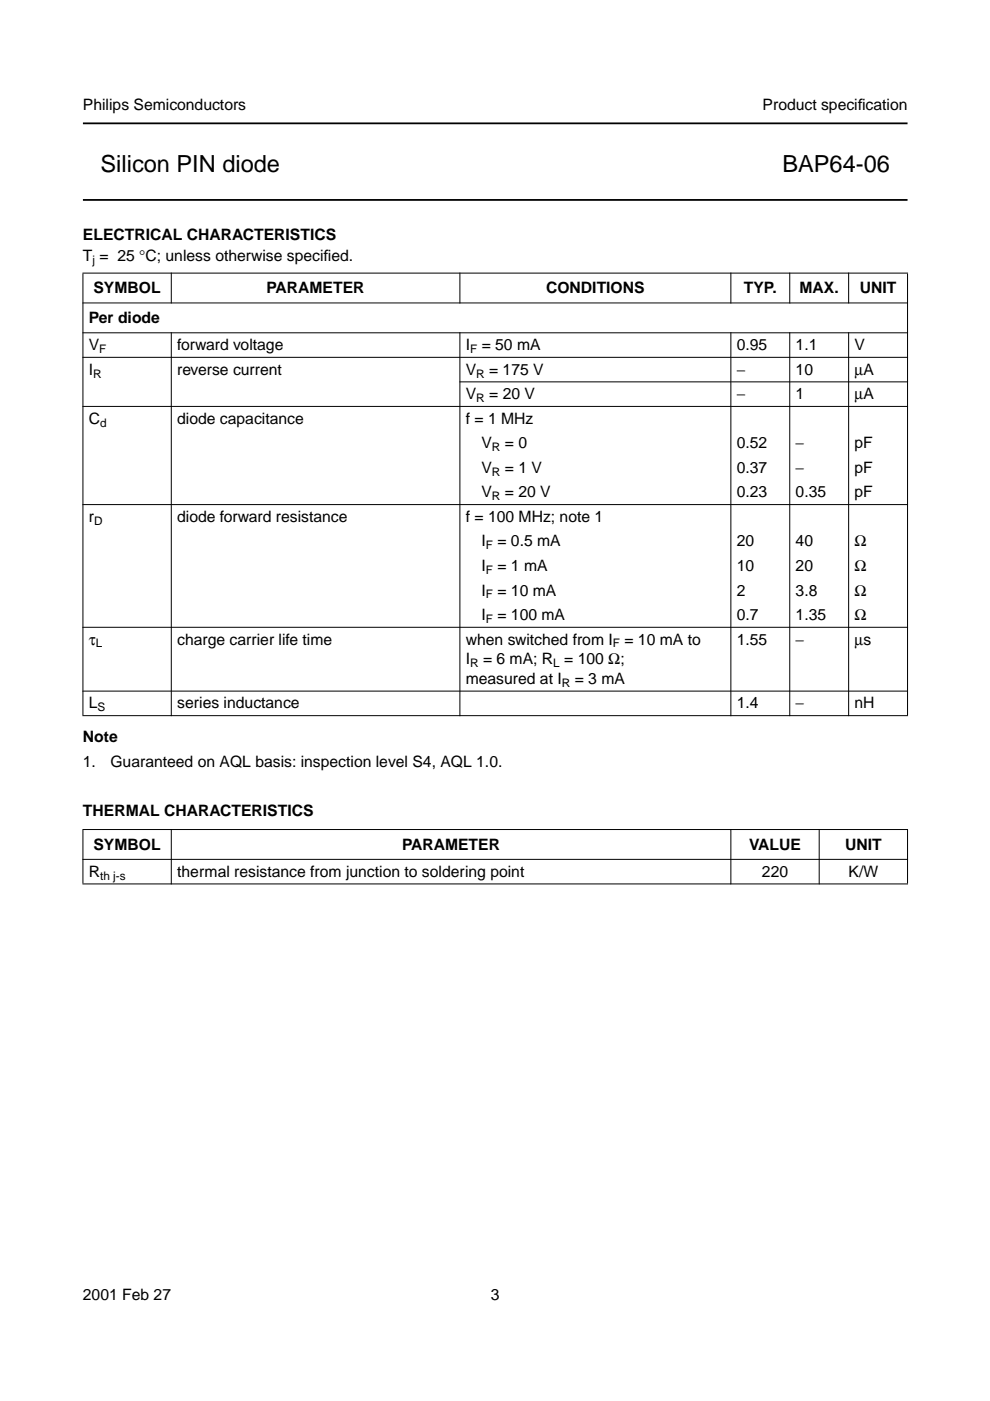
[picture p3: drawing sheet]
<svg xmlns="http://www.w3.org/2000/svg" width="210mm" height="297mm" viewBox="0 0 210 297" stroke-linecap="round" stroke-linejoin="round" font-family="sans-serif">
<defs><g id="words">
<g font-size="5">
<text x="21.3" y="36.5">Silicon PIN diode</text>
<text x="165.9" y="36.5">BAP64-06</text>
</g>
<g font-size="3.3">
<text x="17.6" y="23.4">Philips Semiconductors</text>
<text x="161.7" y="23.4">Product specif</text>
<text x="181.9" y="23.4">ication</text>
<text x="17.6" y="50.9">ELECTRICAL CHARACTERISTICS</text>
<text x="17.6" y="55.4">T = 25 °C; unless otherwise specif</text>
<text x="68.6" y="55.4">ied.</text>
<text x="19.8" y="62.2">SYMBOL</text>
<text x="56.5" y="62.2">PARAMETER</text>
<text x="115.8" y="62.2">CONDITIONS</text>
<text x="157.7" y="62.2">TYP.</text>
<text x="169.5" y="62.2">MAX.</text>
<text x="182.3" y="62.2">UNIT</text>
<text x="18.8" y="68.5">Per diode</text>
<text x="18.8" y="74.2">V</text>
<text x="37.6" y="74.2">forward voltage</text>
<text x="98.8" y="74.2">I</text>
<text x="102.1" y="74.2">= 50 mA</text>
<text x="156.2" y="74.2">0.95</text>
<text x="168.7" y="74.2">1.1</text>
<text x="181.2" y="74.2">V</text>
<text x="18.8" y="79.4">I</text>
<text x="37.6" y="79.4">reverse current</text>
<text x="98.8" y="79.4">V</text>
<text x="103.7" y="79.4">= 175 V</text>
<text x="156.2" y="79.4">−</text>
<text x="168.7" y="79.4">10</text>
<text x="181.2" y="79.4">µA</text>
<text x="18.8" y="89.8">C</text>
<text x="37.6" y="89.8">diode capacitance</text>
<text x="98.8" y="84.6">V</text>
<text x="98.8" y="89.8">f = 1 MHz</text>
<text x="103.7" y="84.6">= 20 V</text>
<text x="156.2" y="84.6">−</text>
<text x="168.7" y="84.6">1</text>
<text x="181.2" y="84.6">µA</text>
<text x="102.1" y="95.1">V</text>
<text x="107" y="95.1">= 0</text>
<text x="156.2" y="95.1">0.52</text>
<text x="168.7" y="95.1">−</text>
<text x="181.2" y="95.1">pF</text>
<text x="102.1" y="100.3">V</text>
<text x="107" y="100.3">= 1 V</text>
<text x="156.2" y="100.3">0.37</text>
<text x="168.7" y="100.3">−</text>
<text x="181.2" y="100.3">pF</text>
<text x="102.1" y="105.5">V</text>
<text x="107" y="105.5">= 20 V</text>
<text x="156.2" y="105.5">0.23</text>
<text x="168.7" y="105.5">0.35</text>
<text x="181.2" y="105.5">pF</text>
<text x="18.8" y="110.7">r</text>
<text x="37.6" y="110.7">diode forward resistance</text>
<text x="98.8" y="110.7">f = 100 MHz; note 1</text>
<text x="102.1" y="115.9">I</text>
<text x="105.5" y="115.9">= 0.5 mA</text>
<text x="156.2" y="115.9">20</text>
<text x="168.7" y="115.9">40</text>
<text x="181.2" y="115.9">Ω</text>
<text x="102.1" y="121.1">I</text>
<text x="105.5" y="121.1">= 1 mA</text>
<text x="156.2" y="121.1">10</text>
<text x="168.7" y="121.1">20</text>
<text x="181.2" y="121.1">Ω</text>
<text x="102.1" y="126.3">I</text>
<text x="102.1" y="131.5">I</text>
<text x="105.5" y="126.3">= 10 mA</text>
<text x="105.5" y="131.5">= 100 mA</text>
<text x="156.2" y="126.3">2</text>
<text x="156.2" y="131.5">0.7</text>
<text x="168.7" y="126.3">3.8</text>
<text x="168.7" y="131.5">1.35</text>
<text x="181.2" y="126.3">Ω</text>
<text x="181.2" y="131.5">Ω</text>
<text x="18.8" y="136.7">τ</text>
<text x="37.6" y="136.7">charge carrier life time</text>
<text x="98.8" y="136.7">when switched from I</text>
<text x="132.4" y="136.7">= 10 mA to</text>
<text x="156.2" y="136.7">1.55</text>
<text x="168.7" y="136.7">−</text>
<text x="181.2" y="136.7">µs</text>
<text x="98.8" y="140.8">I</text>
<text x="102.4" y="140.8">= 6 mA; R = 100 Ω;</text>
<text x="98.8" y="145">measured at I</text>
<text x="121.8" y="145">= 3 mA</text>
<text x="18.8" y="150.2">L</text>
<text x="37.6" y="150.2">series inductance</text>
<text x="156.2" y="150.2">1.4</text>
<text x="168.7" y="150.2">−</text>
<text x="181.2" y="150.2">nH</text>
<text x="17.6" y="157.3">Note</text>
<text x="17.6" y="162.7">1.</text>
<text x="23.4" y="162.7">Guaranteed on AQL basis: inspection level S4, AQL 1.0.</text>
<text x="17.6" y="173.1">THERMAL CHARACTERISTICS</text>
<text x="18.8" y="185.9">R</text>
<text x="19.8" y="180.2">SYMBOL</text>
<text x="37.6" y="185.9">thermal resistance from junction to soldering point</text>
<text x="85.3" y="180.2">PARAMETER</text>
<text x="158.8" y="180.2">VALUE</text>
<text x="161.6" y="185.9">220</text>
<text x="179.2" y="180.2">UNIT</text>
<text x="179.9" y="185.9">K/W</text>
<text x="17.6" y="275.6">2001 Feb 27</text>
<text x="104.1" y="275.6">3</text>
</g>
<g font-size="2.5">
<text x="19.6" y="56">j</text>
<text x="21.1" y="74.8">F</text>
<text x="99.7" y="74.8">F</text>
<text x="19.8" y="80">R</text>
<text x="101" y="80">R</text>
<text x="101" y="85.2">R</text>
<text x="21.2" y="90.4">d</text>
<text x="104.3" y="95.7">R</text>
<text x="104.3" y="100.9">R</text>
<text x="104.3" y="106.1">R</text>
<text x="19.9" y="111.3">D</text>
<text x="103" y="116.5">F</text>
<text x="103" y="121.7">F</text>
<text x="103" y="126.9">F</text>
<text x="20.3" y="137.3">L</text>
<text x="103" y="132.1">F</text>
<text x="129.9" y="137.3">F</text>
<text x="99.7" y="141.4">R</text>
<text x="117.3" y="141.4">L</text>
<text x="119.1" y="145.6">R</text>
<text x="20.7" y="150.8">S</text>
<text x="21.2" y="186.5">th j-s</text>
</g>
</g></defs>
<g fill="#fff" stroke="#000" stroke-width=".38">
<path d="M17.6 42.4h174.8z"/>
<path d="M17.6 26.2h174.8z"/>
</g>
<g fill="#000" stroke="#000" stroke-width=".21">
<path d="M17.5 57.9h175zM36.3 57.8v6.5zM97.5 57.8v6.5zM155 57.8v6.5zM167.4 57.8v6.5zM179.9 57.8v6.5zM17.5 64.2h175zM17.5 70.6h175zM17.5 75.8h175zM97.4 81h95.1zM17.5 86.2h175zM17.5 107h175z"/>
<path d="M17.5 133h175zM17.6 58v93.6zM36.3 70.5v81.3zM97.5 70.5v81.3zM155 70.5v81.3zM167.4 70.5v81.3zM179.9 70.5v81.3zM192.4 58v93.6zM17.5 146.5h175zM17.5 151.7h175zM17.5 175.9h175zM17.6 176v11.3z"/>
<path d="M36.3 175.8v11.7zM155 175.8v11.7zM173.7 175.8v11.7zM192.4 176v11.3zM17.5 182.2h175zM17.5 187.4h175z"/>
</g>
<use href="#words"/>
</svg>
